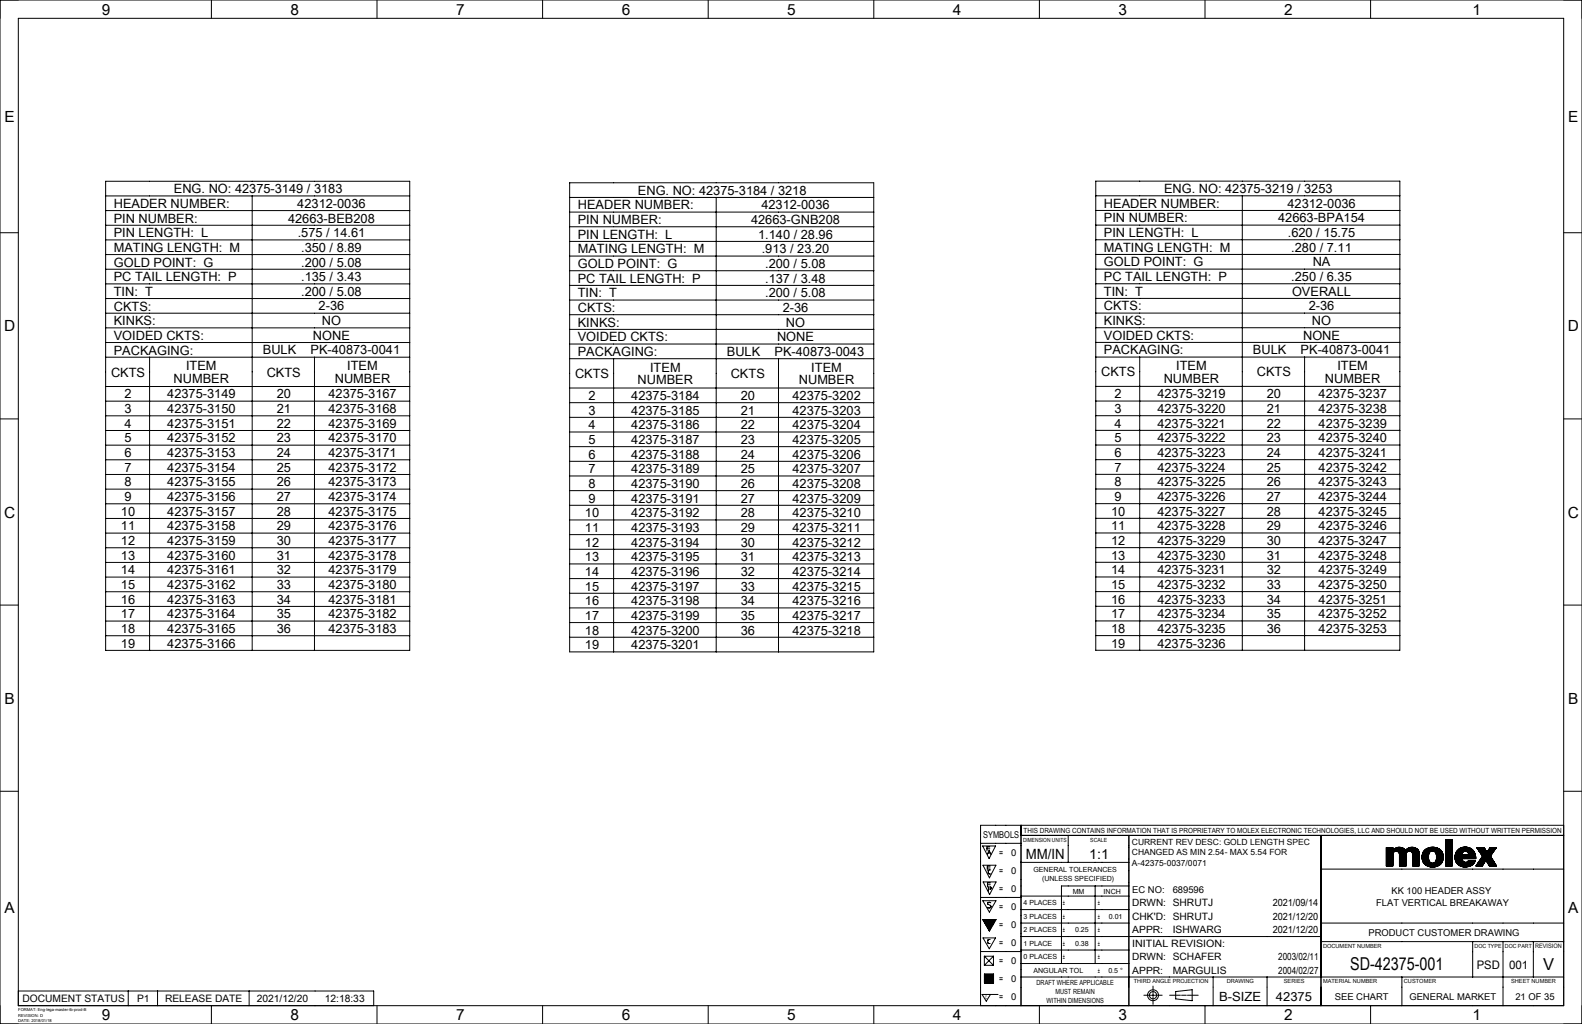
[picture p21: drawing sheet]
<svg xmlns="http://www.w3.org/2000/svg" width="432mm" height="279mm" viewBox="0 0 432 279" stroke-linecap="round" stroke-linejoin="round" font-family="sans-serif">
<defs><g id="words">
<text font-size="4.8" x="368.6" y="264.8">SD-42375-001</text>
<text font-size="4.5" x="421.2" y="264.7">V</text>
<g font-size="4.2">
<text x="27.8" y="4">9</text>
<text x="79.3" y="4">8</text>
<text x="124.5" y="4">7</text>
<text x="169.7" y="4">6</text>
<text x="214.9" y="4">5</text>
<text x="260.1" y="4">4</text>
<text x="305.3" y="4">3</text>
<text x="350.5" y="4">2</text>
<text x="401.9" y="4">1</text>
<text x="1.3" y="33.3">E</text>
<text x="428.1" y="33.3">E</text>
<text x="1.1" y="90.4">D</text>
<text x="427.9" y="90.4">D</text>
<text x="1.1" y="141.2">C</text>
<text x="427.9" y="141.2">C</text>
<text x="1.3" y="192">B</text>
<text x="428.1" y="192">B</text>
<text x="1.3" y="249.2">A</text>
<text x="428.1" y="249.2">A</text>
<text x="27.8" y="278.4">9</text>
<text x="79.3" y="278.4">8</text>
<text x="124.5" y="278.4">7</text>
<text x="169.7" y="278.4">6</text>
<text x="214.9" y="278.4">5</text>
<text x="260.1" y="278.4">4</text>
<text x="305.3" y="278.4">3</text>
<text x="350.5" y="278.4">2</text>
<text x="401.9" y="278.4">1</text>
</g>
<g font-size="3.9">
<text x="280" y="234.4">MM/IN</text>
<text x="297.3" y="234.4">1:1</text>
</g>
<g font-size="3.5">
<text x="47.5" y="52.7">ENG. NO: 42375-3149 / 3183</text>
<text x="174.1" y="53.1">ENG. NO: 42375-3184 / 3218</text>
<text x="317.7" y="52.7">ENG. NO: 42375-3219 / 3253</text>
<text x="31.1" y="56.7">HEADER NUMBER:</text>
<text x="81.2" y="56.7">42312-0036</text>
<text x="157.7" y="57.1">HEADER NUMBER:</text>
<text x="207.8" y="57.1">42312-0036</text>
<text x="301.3" y="56.7">HEADER NUMBER:</text>
<text x="351.4" y="56.7">42312-0036</text>
<text x="31.1" y="64.7">PIN LENGTH: L</text>
<text x="31.1" y="60.7">PIN NUMBER:</text>
<text x="78.6" y="60.7">42663-BEB208</text>
<text x="81.3" y="64.7">.575 / 14.61</text>
<text x="157.7" y="65.1">PIN LENGTH: L</text>
<text x="157.7" y="61.1">PIN NUMBER:</text>
<text x="205" y="61.1">42663-GNB208</text>
<text x="206.9" y="65.1">1.140 / 28.96</text>
<text x="301.3" y="64.7">PIN LENGTH: L</text>
<text x="301.3" y="60.7">PIN NUMBER:</text>
<text x="348.9" y="60.7">42663-BPA154</text>
<text x="351.5" y="64.7">.620 / 15.75</text>
<text x="31.1" y="68.7">MATING LENGTH: M</text>
<text x="82.2" y="68.7">.350 / 8.89</text>
<text x="157.7" y="69.1">MATING LENGTH: M</text>
<text x="207.9" y="69.1">.913 / 23.20</text>
<text x="301.3" y="68.7">MATING LENGTH: M</text>
<text x="352.5" y="68.7">.280 / 7.11</text>
<text x="31.1" y="72.7">GOLD POINT: G</text>
<text x="31.1" y="76.7">PC TAIL LENGTH: P</text>
<text x="82.2" y="72.7">.200 / 5.08</text>
<text x="82.2" y="76.7">.135 / 3.43</text>
<text x="157.7" y="73.1">GOLD POINT: G</text>
<text x="157.7" y="77.1">PC TAIL LENGTH: P</text>
<text x="208.9" y="73.1">.200 / 5.08</text>
<text x="208.9" y="77.1">.137 / 3.48</text>
<text x="301.3" y="72.7">GOLD POINT: G</text>
<text x="301.3" y="76.7">PC TAIL LENGTH: P</text>
<text x="352.5" y="76.7">.250 / 6.35</text>
<text x="358.3" y="72.7">NA</text>
<text x="31.1" y="80.7">TIN: T</text>
<text x="82.2" y="80.7">.200 / 5.08</text>
<text x="157.7" y="81.1">TIN: T</text>
<text x="208.9" y="81.1">.200 / 5.08</text>
<text x="301.3" y="80.7">TIN: T</text>
<text x="352.7" y="80.7">OVERALL</text>
<text x="31.1" y="84.7">CKTS:</text>
<text x="31.1" y="88.7">KINKS:</text>
<text x="87" y="84.7">2-36</text>
<text x="87.9" y="88.7">NO</text>
<text x="157.7" y="85.1">CKTS:</text>
<text x="157.7" y="89.1">KINKS:</text>
<text x="213.6" y="85.1">2-36</text>
<text x="214.5" y="89.1">NO</text>
<text x="301.3" y="84.7">CKTS:</text>
<text x="301.3" y="88.7">KINKS:</text>
<text x="357.2" y="84.7">2-36</text>
<text x="358.1" y="88.7">NO</text>
<text x="31.1" y="92.7">VOIDED CKTS:</text>
<text x="85.4" y="92.7">NONE</text>
<text x="157.7" y="93.1">VOIDED CKTS:</text>
<text x="212.1" y="93.1">NONE</text>
<text x="301.3" y="92.7">VOIDED CKTS:</text>
<text x="355.7" y="92.7">NONE</text>
<text x="31.1" y="96.7">PACKAGING:</text>
<text x="50.8" y="101">ITEM</text>
<text x="71.7" y="96.7">BULK</text>
<text x="84.7" y="96.7">PK-40873-0041</text>
<text x="94.8" y="101">ITEM</text>
<text x="157.7" y="97.1">PACKAGING:</text>
<text x="177.4" y="101.4">ITEM</text>
<text x="198.4" y="97.1">BULK</text>
<text x="211.4" y="97.1">PK-40873-0043</text>
<text x="221.4" y="101.4">ITEM</text>
<text x="301.3" y="96.7">PACKAGING:</text>
<text x="321" y="100.9">ITEM</text>
<text x="342" y="96.7">BULK</text>
<text x="355" y="96.7">PK-40873-0041</text>
<text x="365" y="100.9">ITEM</text>
<text x="30.3" y="102.7">CKTS</text>
<text x="47.4" y="104.4">NUMBER</text>
<text x="72.8" y="102.7">CKTS</text>
<text x="91.4" y="104.4">NUMBER</text>
<text x="157" y="103.1">CKTS</text>
<text x="174" y="104.9">NUMBER</text>
<text x="199.5" y="103.1">CKTS</text>
<text x="218" y="104.9">NUMBER</text>
<text x="300.6" y="102.7">CKTS</text>
<text x="317.6" y="104.4">NUMBER</text>
<text x="343.1" y="102.7">CKTS</text>
<text x="361.6" y="104.4">NUMBER</text>
<text x="34" y="108.7">2</text>
<text x="34" y="112.7">3</text>
<text x="45.7" y="108.7">42375-3149</text>
<text x="45.7" y="112.7">42375-3150</text>
<text x="75.5" y="108.7">20</text>
<text x="75.5" y="112.7">21</text>
<text x="89.7" y="108.7">42375-3167</text>
<text x="89.7" y="112.7">42375-3168</text>
<text x="160.6" y="109.1">2</text>
<text x="160.6" y="113.1">3</text>
<text x="172.3" y="109.1">42375-3184</text>
<text x="172.3" y="113.1">42375-3185</text>
<text x="202.2" y="109.1">20</text>
<text x="202.2" y="113.1">21</text>
<text x="216.3" y="109.1">42375-3202</text>
<text x="216.3" y="113.1">42375-3203</text>
<text x="304.2" y="108.7">2</text>
<text x="304.2" y="112.7">3</text>
<text x="315.9" y="108.7">42375-3219</text>
<text x="315.9" y="112.7">42375-3220</text>
<text x="345.8" y="108.7">20</text>
<text x="345.8" y="112.7">21</text>
<text x="359.9" y="108.7">42375-3237</text>
<text x="359.9" y="112.7">42375-3238</text>
<text x="34" y="116.7">4</text>
<text x="45.7" y="116.7">42375-3151</text>
<text x="75.5" y="116.7">22</text>
<text x="89.7" y="116.7">42375-3169</text>
<text x="160.6" y="117.1">4</text>
<text x="172.3" y="117.1">42375-3186</text>
<text x="202.2" y="117.1">22</text>
<text x="216.3" y="117.1">42375-3204</text>
<text x="304.2" y="116.7">4</text>
<text x="315.9" y="116.7">42375-3221</text>
<text x="345.8" y="116.7">22</text>
<text x="359.9" y="116.7">42375-3239</text>
<text x="34" y="120.7">5</text>
<text x="34" y="124.7">6</text>
<text x="45.7" y="120.7">42375-3152</text>
<text x="45.7" y="124.7">42375-3153</text>
<text x="75.5" y="120.7">23</text>
<text x="75.5" y="124.7">24</text>
<text x="89.7" y="120.7">42375-3170</text>
<text x="89.7" y="124.7">42375-3171</text>
<text x="160.6" y="121.1">5</text>
<text x="160.6" y="125.1">6</text>
<text x="172.3" y="121.1">42375-3187</text>
<text x="172.3" y="125.1">42375-3188</text>
<text x="202.2" y="121.1">23</text>
<text x="202.2" y="125.1">24</text>
<text x="216.3" y="121.1">42375-3205</text>
<text x="216.3" y="125.1">42375-3206</text>
<text x="304.2" y="120.7">5</text>
<text x="304.2" y="124.7">6</text>
<text x="315.9" y="120.7">42375-3222</text>
<text x="315.9" y="124.7">42375-3223</text>
<text x="345.8" y="120.7">23</text>
<text x="345.8" y="124.7">24</text>
<text x="359.9" y="120.7">42375-3240</text>
<text x="359.9" y="124.7">42375-3241</text>
<text x="34" y="128.7">7</text>
<text x="45.7" y="128.7">42375-3154</text>
<text x="75.5" y="128.7">25</text>
<text x="89.7" y="128.7">42375-3172</text>
<text x="160.6" y="129.1">7</text>
<text x="172.3" y="129.1">42375-3189</text>
<text x="202.2" y="129.1">25</text>
<text x="216.3" y="129.1">42375-3207</text>
<text x="304.2" y="128.7">7</text>
<text x="315.9" y="128.7">42375-3224</text>
<text x="345.8" y="128.7">25</text>
<text x="359.9" y="128.7">42375-3242</text>
<text x="34" y="132.7">8</text>
<text x="34" y="136.7">9</text>
<text x="45.7" y="132.7">42375-3155</text>
<text x="45.7" y="136.7">42375-3156</text>
<text x="75.5" y="132.7">26</text>
<text x="75.5" y="136.7">27</text>
<text x="89.7" y="132.7">42375-3173</text>
<text x="89.7" y="136.7">42375-3174</text>
<text x="160.6" y="133.1">8</text>
<text x="160.6" y="137.1">9</text>
<text x="172.3" y="133.1">42375-3190</text>
<text x="172.3" y="137.1">42375-3191</text>
<text x="202.2" y="133.1">26</text>
<text x="202.2" y="137.1">27</text>
<text x="216.3" y="133.1">42375-3208</text>
<text x="216.3" y="137.1">42375-3209</text>
<text x="304.2" y="132.7">8</text>
<text x="304.2" y="136.7">9</text>
<text x="315.9" y="132.7">42375-3225</text>
<text x="315.9" y="136.7">42375-3226</text>
<text x="345.8" y="132.7">26</text>
<text x="345.8" y="136.7">27</text>
<text x="359.9" y="132.7">42375-3243</text>
<text x="359.9" y="136.7">42375-3244</text>
<text x="33" y="140.7">10</text>
<text x="45.7" y="140.7">42375-3157</text>
<text x="75.5" y="140.7">28</text>
<text x="89.7" y="140.7">42375-3175</text>
<text x="159.7" y="141.1">10</text>
<text x="172.3" y="141.1">42375-3192</text>
<text x="202.2" y="141.1">28</text>
<text x="216.3" y="141.1">42375-3210</text>
<text x="303.3" y="140.7">10</text>
<text x="315.9" y="140.7">42375-3227</text>
<text x="345.8" y="140.7">28</text>
<text x="359.9" y="140.7">42375-3245</text>
<text x="33" y="144.7">11</text>
<text x="33" y="148.7">12</text>
<text x="45.7" y="144.7">42375-3158</text>
<text x="45.7" y="148.7">42375-3159</text>
<text x="75.5" y="144.7">29</text>
<text x="75.5" y="148.7">30</text>
<text x="89.7" y="144.7">42375-3176</text>
<text x="89.7" y="148.7">42375-3177</text>
<text x="159.7" y="145.1">11</text>
<text x="159.7" y="149.1">12</text>
<text x="172.3" y="145.1">42375-3193</text>
<text x="172.3" y="149.1">42375-3194</text>
<text x="202.2" y="145.1">29</text>
<text x="202.2" y="149.1">30</text>
<text x="216.3" y="145.1">42375-3211</text>
<text x="216.3" y="149.1">42375-3212</text>
<text x="303.3" y="144.7">11</text>
<text x="303.3" y="148.7">12</text>
<text x="315.9" y="144.7">42375-3228</text>
<text x="315.9" y="148.7">42375-3229</text>
<text x="345.8" y="144.7">29</text>
<text x="345.8" y="148.7">30</text>
<text x="359.9" y="144.7">42375-3246</text>
<text x="359.9" y="148.7">42375-3247</text>
<text x="33" y="152.7">13</text>
<text x="45.7" y="152.7">42375-3160</text>
<text x="75.5" y="152.7">31</text>
<text x="89.7" y="152.7">42375-3178</text>
<text x="159.7" y="153.1">13</text>
<text x="172.3" y="153.1">42375-3195</text>
<text x="202.2" y="153.1">31</text>
<text x="216.3" y="153.1">42375-3213</text>
<text x="303.3" y="152.7">13</text>
<text x="315.9" y="152.7">42375-3230</text>
<text x="345.8" y="152.7">31</text>
<text x="359.9" y="152.7">42375-3248</text>
<text x="33" y="156.7">14</text>
<text x="33" y="160.7">15</text>
<text x="45.7" y="156.7">42375-3161</text>
<text x="45.7" y="160.7">42375-3162</text>
<text x="75.5" y="156.7">32</text>
<text x="75.5" y="160.7">33</text>
<text x="89.7" y="156.7">42375-3179</text>
<text x="89.7" y="160.7">42375-3180</text>
<text x="159.7" y="157.1">14</text>
<text x="159.7" y="161.1">15</text>
<text x="172.3" y="157.1">42375-3196</text>
<text x="172.3" y="161.1">42375-3197</text>
<text x="202.2" y="157.1">32</text>
<text x="202.2" y="161.1">33</text>
<text x="216.3" y="157.1">42375-3214</text>
<text x="216.3" y="161.1">42375-3215</text>
<text x="303.3" y="156.7">14</text>
<text x="303.3" y="160.7">15</text>
<text x="315.9" y="156.7">42375-3231</text>
<text x="315.9" y="160.7">42375-3232</text>
<text x="345.8" y="156.7">32</text>
<text x="345.8" y="160.7">33</text>
<text x="359.9" y="156.7">42375-3249</text>
<text x="359.9" y="160.7">42375-3250</text>
<text x="33" y="164.7">16</text>
<text x="45.7" y="164.7">42375-3163</text>
<text x="75.5" y="164.7">34</text>
<text x="89.7" y="164.7">42375-3181</text>
<text x="159.7" y="165.1">16</text>
<text x="172.3" y="165.1">42375-3198</text>
<text x="202.2" y="165.1">34</text>
<text x="216.3" y="165.1">42375-3216</text>
<text x="303.3" y="164.7">16</text>
<text x="315.9" y="164.7">42375-3233</text>
<text x="345.8" y="164.7">34</text>
<text x="359.9" y="164.7">42375-3251</text>
<text x="33" y="168.7">17</text>
<text x="33" y="172.7">18</text>
<text x="45.7" y="168.7">42375-3164</text>
<text x="45.7" y="172.7">42375-3165</text>
<text x="75.5" y="168.7">35</text>
<text x="75.5" y="172.7">36</text>
<text x="89.7" y="168.7">42375-3182</text>
<text x="89.7" y="172.7">42375-3183</text>
<text x="159.7" y="169.1">17</text>
<text x="159.7" y="173.1">18</text>
<text x="172.3" y="169.1">42375-3199</text>
<text x="172.3" y="173.1">42375-3200</text>
<text x="202.2" y="169.1">35</text>
<text x="202.2" y="173.1">36</text>
<text x="216.3" y="169.1">42375-3217</text>
<text x="216.3" y="173.1">42375-3218</text>
<text x="303.3" y="168.7">17</text>
<text x="303.3" y="172.7">18</text>
<text x="315.9" y="168.7">42375-3234</text>
<text x="315.9" y="172.7">42375-3235</text>
<text x="345.8" y="168.7">35</text>
<text x="345.8" y="172.7">36</text>
<text x="359.9" y="168.7">42375-3252</text>
<text x="359.9" y="172.7">42375-3253</text>
<text x="33" y="176.7">19</text>
<text x="45.7" y="176.7">42375-3166</text>
<text x="159.7" y="177.1">19</text>
<text x="172.3" y="177.1">42375-3201</text>
<text x="303.3" y="176.7">19</text>
<text x="315.9" y="176.7">42375-3236</text>
<text x="332.7" y="273">B-SIZE</text>
</g>
<text font-size="3.4" x="348.3" y="273">42375</text>
<g font-size="3.2">
<text x="403.1" y="264.3">PSD</text>
<text x="411.9" y="264.3">001</text>
</g>
<g font-size="2.8">
<text x="309" y="251">CHK'D: SHRUTJ</text>
<text x="320.1" y="254.6">ISHWARG</text>
<text x="309" y="258.3">INITIAL REVISION:</text>
<text x="320.1" y="265.7">MARGULIS</text>
<text x="6.1" y="273.4">DOCUMENT STATUS</text>
<text x="37.4" y="273.4">P1</text>
<text x="45" y="273.4">RELEASE DATE</text>
<text x="70.1" y="273.4">2021/12/20</text>
<text x="88.7" y="273.4">12:18:33</text>
</g>
<g font-size="2.7">
<text x="309" y="247.3">DRWN: SHRUTJ</text>
<text x="347.4" y="247.3">2021/09/14</text>
<text x="347.4" y="250.9">2021/12/20</text>
<text x="309" y="254.6">APPR:</text>
<text x="347.4" y="254.6">2021/12/20</text>
<text x="309" y="262">DRWN: SCHAFER</text>
<text x="348.9" y="262">2003/02/11</text>
<text x="309" y="265.7">APPR:</text>
<text x="348.9" y="265.7">2004/02/27</text>
</g>
<g font-size="2.6">
<text x="268.4" y="228.6">SYMBOLS</text>
<text x="272.7" y="233.5">=</text>
<text x="276" y="233.5">0</text>
<text x="272.7" y="238.4">=</text>
<text x="276" y="238.4">0</text>
<text x="272.7" y="243.3">=</text>
<text x="276" y="243.3">0</text>
<text x="309" y="243.6">EC NO:</text>
<text x="320.1" y="243.6">689596</text>
<text x="379.8" y="243.8">KK 100 HEADER ASSY</text>
<text x="272.7" y="248.2">=</text>
<text x="276" y="248.3">0</text>
<text x="375.6" y="247.1">FLAT VERTICAL BREAKAWAY</text>
<text x="272.7" y="253.2">=</text>
<text x="276" y="253.2">0</text>
<text x="373.5" y="255.3">PRODUCT CUSTOMER DRAWING</text>
<text x="272.7" y="258.1">=</text>
<text x="272.7" y="263">=</text>
<text x="276" y="258.1">0</text>
<text x="276" y="263">0</text>
<text x="272.7" y="267.9">=</text>
<text x="276" y="267.9">0</text>
<text x="272.7" y="272.9">=</text>
<text x="276" y="272.9">0</text>
<text x="364.3" y="272.8">SEE CHART</text>
<text x="384.7" y="272.8">GENERAL MARKET</text>
<text x="413.6" y="272.8">21 OF 35</text>
</g>
<g font-size="2.3">
<text x="308.9" y="230.5">CURRENT REV DESC: GOLD LENGTH SPEC</text>
<text x="308.9" y="233.4">CHANGED AS MIN 2.54- MAX 5.54 FOR</text>
<text x="308.9" y="236.3">A-42375-0037/0071</text>
</g>
<g font-size="1.9">
<text x="279.4" y="227.3">THIS DRAWING CONTAINS INFORMATION THAT IS PROPRIETARY TO MOLEX ELECTRONIC TECHNOLOGIES, LLC AND SHOULD NOT BE USED WITHOUT WRITTEN PERMISSION</text>
<text x="282.1" y="238">GENERAL TOLERANCES</text>
<text x="284.4" y="240.4">(UNLESS SPECIFIED)</text>
<text x="292.8" y="243.8">MM</text>
<text x="301.2" y="243.8">INCH</text>
<text x="279.4" y="247">4 PLACES</text>
<text x="279.4" y="250.7">3 PLACES</text>
<text x="290.1" y="247">±</text>
<text x="290.1" y="250.7">±</text>
<text x="299.6" y="247">±</text>
<text x="299.6" y="250.7">±</text>
<text x="302.6" y="250.7">0.01</text>
<text x="279.4" y="254.4">2 PLACES</text>
<text x="290.1" y="254.4">±</text>
<text x="293.4" y="254.4">0.25</text>
<text x="299.6" y="254.4">±</text>
<text x="279.4" y="258.1">1 PLACE</text>
<text x="279.4" y="261.8">0 PLACES</text>
<text x="290.1" y="258.1">±</text>
<text x="290.1" y="261.7">±</text>
<text x="293.4" y="258.1">0.38</text>
<text x="299.6" y="258.1">±</text>
<text x="299.6" y="261.7">±</text>
<text x="282.1" y="265.4">ANGULAR TOL</text>
<text x="282.9" y="268.7">DRAFT WHERE APPLICABLE</text>
<text x="299.6" y="265.4">±</text>
<text x="302.5" y="265.4">0.5 °</text>
<text x="285.7" y="273.6">WITHIN DIMENSIONS</text>
<text x="288.1" y="271.2">MUST REMAIN</text>
</g>
<text font-size="1.7" x="419" y="258.6">REVISION</text>
<g font-size="1.5">
<text x="279.2" y="229.6">DIMENSION UNITS</text>
<text x="297.6" y="229.6">SCALE</text>
<text x="361.1" y="258.6">DOCUMENT NUMBER</text>
<text x="402.5" y="258.6">DOC TYPE</text>
<text x="410.8" y="258.6">DOC PART</text>
<text x="309.5" y="268.3">THIRD ANGLE PROJECTION</text>
<text x="334.8" y="268.3">DRAWING</text>
<text x="350.4" y="268.3">SERIES</text>
<text x="361.1" y="268.2">MATERIAL NUMBER</text>
<text x="383.2" y="268.3">CUSTOMER</text>
<text x="412.5" y="268.3">SHEET NUMBER</text>
</g>
<text font-size="1.3" x="268.9" y="272.5">C</text>
<g font-size="1.1">
<text x="5" y="276">FORMAT: Eng-lega-master-tb-prod-B</text>
<text x="5" y="277.4">REVISION: D</text>
<text x="5" y="278.8">DATE: 2018/01/18</text>
</g>
</g></defs>
<g fill="none" stroke="#000" stroke-width=".27">
<path d="M0 0h431.8v279.4h-431.8zM5 5h421.8v269.4h-421.8zM57.7 0v5M102.9 0v5M148.1 0v5M193.3 0v5M238.5 0v5M283.7 0v5M328.9 0v5M374.1 0v5M28.8 53.5h83M28.8 57.5h83"/>
<path d="M28.8 49.5h83v128h-83zM68.8 53.5v124M155.5 49.9h83v128h-83zM155.5 57.9h83M155.5 53.9h83M195.5 53.9v124M299.1 49.4h83v128h-83zM299.1 53.4h83M299.1 57.4h83M339.1 53.4v124M0 63.5h5M28.8 65.5h83"/>
<path d="M28.8 77.5h83M28.8 61.5h83M28.8 69.5h83M28.8 73.5h83M155.5 61.9h83M155.5 65.9h83M155.5 69.9h83M155.5 73.9h83M155.5 77.9h83M299.1 61.4h83M299.1 65.4h83M299.1 69.4h83"/>
<path d="M299.1 73.4h83M299.1 77.4h83M426.8 63.5h5M28.8 85.5h83M28.8 89.5h83M28.8 97.5h83M28.8 81.5h83M28.8 93.5h83M40.8 97.5v80M85.8 97.5v80M155.5 81.9h83M155.5 85.9h83"/>
<path d="M155.5 89.9h83M155.5 93.9h83M155.5 97.9h83M167.5 97.9v80M212.5 97.9v80M299.1 81.4h83M299.1 85.4h83M299.1 89.4h83M299.1 93.4h83M299.1 97.4h83M311.1 97.4v80M356.1 97.4v80"/>
<path d="M0 114.3h5M28.8 109.5h83M28.8 117.5h83M28.8 105.5h83M28.8 113.5h83M155.5 105.9h83M155.5 109.9h83M155.5 113.9h83M155.5 117.9h83M299.1 105.4h83M299.1 109.4h83M299.1 113.4h83"/>
<path d="M299.1 117.4h83M426.8 114.3h5M28.8 129.5h83M28.8 137.5h83M28.8 121.5h83M28.8 125.5h83M28.8 133.5h83M155.5 121.9h83M155.5 125.9h83M155.5 129.9h83M155.5 133.9h83M155.5 137.9h83"/>
<path d="M299.1 121.4h83M299.1 125.4h83M299.1 129.4h83M299.1 133.4h83M299.1 137.4h83M28.8 141.5h83M28.8 149.5h83M28.8 145.5h83M28.8 153.5h83M28.8 157.5h83M155.5 141.9h83M155.5 145.9h83"/>
<path d="M155.5 149.9h83M155.5 153.9h83M155.5 157.9h83M299.1 141.4h83M299.1 145.4h83M299.1 149.4h83M299.1 153.4h83M299.1 157.4h83M0 165.1h5M28.8 161.5h83M28.8 169.5h83M28.8 173.5h83"/>
<path d="M28.8 165.5h83M155.5 161.9h83M155.5 165.9h83M155.5 169.9h83M155.5 173.9h83M299.1 161.4h83M299.1 165.4h83M299.1 169.4h83M299.1 173.4h83M426.8 165.1h5M0 215.9h5M426.8 215.9h5"/>
<path d="M267.6 230.1h11.1M268.2 230.8h3.5l-1.7 3.5zM268.3 236.1h3.5l-1.7 3.4zM269.4 231.6h.8M269.5 236.8h.7M269.5 233.1l.5-1.1 .4 1.1M269.7 232.8h.6M270.2 231.1h-.8v1.1M270.2 236.3h-.7v1.1M270.4 237.4h-.5l-.2 .3 .1 .6 .6 .2M278.7 225.2v49.2M278.7 227.9h148.1"/>
<path d="M278.7 235.3h29.4M291.6 227.9v7.4M308.1 227.9v46.5M360.6 227.9v46.5M360.6 237.1h66.2M378.4 236.1l1.8-1.7-1.8 1.8M378.4 235.6l1.8-1.7-1.8 1.8M378.4 235.1l1.8-1.7-1.8 1.9M378.4 231.3v.1M378.6 231.3l-.2 .2M378.7 231.3l-.3 .3M378.8 231.3l-.4 .4"/>
<path d="M378.9 231.3l-.5 .5M379 231.3l-.6 .7 .7-.7M379.2 231.3l-.8 .8M379.4 231.3l-1 1M379.5 231.3l-1.1 1.1 1.1-1.1M379.6 236.3l.6-.5-.5 .5M379.7 231.3l-1.3 1.3M379.8 231.3l-1.4 1.4M380 231.3l-1.6 1.6 1.6-1.6M380.1 231.3l-1.7 1.7M380.2 233.1a.89 .89 0 0 1 .9-.9 .89 .89 0 0 1 .9 .9v3.2M380.2 236.1v.1"/>
<path d="M380.2 236l-.3 .3M380.2 235.9l-.4 .4M380.2 235.8l-.5 .5M380.2 235.6l-.7 .7M380.2 235.6l-.8 .7M380.2 235.4l-.9 .9M380.2 235.3l-1.1 1M380.2 235.1l-1.2 1.2M380.2 235l-1.3 1.3M380.2 234.9l-1.4 1.4M380.2 234.8l-1.5 1.5M380.2 234.7l-1.6 1.6"/>
<path d="M380.2 234.6l-1.7 1.7M380.2 234.5l-1.8 1.8M380.2 234.2l-1.8 1.8M380.2 234.1l-1.8 1.8M380.2 234l-1.8 1.9M380.2 233.7l-1.8 1.9M380.2 233.6l-1.8 1.8M380.2 233.5l-1.8 1.9M380.2 233.2l-1.8 1.9M380.2 233.2l-1.8 1.8M380.2 233.1v3.2h-1.8M380.2 233l-1.8 1.9"/>
<path d="M380.2 231.9l-1.8 1.8M380.2 231.8l-1.8 1.8M380.2 231.7l-1.8 1.8M380.2 231.5l-1.8 1.9 1.8-1.8M380.2 231.4l-1.8 1.8M380.2 231.3l-1.8 1.9M380.2 232.9l-1.8 1.9M380.3 232.8l-1.9 1.9M380.8 231.5l-2.4 2.4 2.2-2.3M381 231.4l-2.6 2.6M381.1 232.2l1.1-1-1.2 1M381.2 231.3l-2.8 2.8"/>
<path d="M381.3 231.3l-2.9 2.9M381.4 232.3l1.3-1-1.1 1.1M381.5 231.2l-3.1 3.2 3.1-3.2M381.7 231.2l-3.3 3.3M381.7 232.5l1.2-1.1-1.1 1.1M381.8 231.2l-3.4 3.4M381.8 232.6l1.2-1.1-1.2 1.1M381.9 231.2l-1.2 1.1M382 233l1.4-1.3-1.4 1.4M382 235.5l1.8-1.8-1.8 1.9M382 233.3l1.5-1.5-1.5 1.6M382 236.3h1.8"/>
<path d="M382 231.2l-1.2 1.1M382.3 231.2l-1.1 1M382.3 231.2l-1 1.1M382.4 231.2l-1.1 1.1M382.8 231.3l-1.2 1.1M383.1 231.5l-1.2 1.2M383.2 231.5l-1.3 1.4 1.3-1.3M383.3 231.6l-1.3 1.3M383.4 231.8l-1.4 1.4M383.6 231.9l-1.6 1.6M383.6 231.9l-1.6 1.7M383.8 233.1a.89 .89 0 0 1 .9-.9 .89 .89 0 0 1 .9 .9"/>
<path d="M383.8 236.3h.1M383.8 236.2l-.1 .1M383.8 236.1l-.2 .2M383.8 236l-.3 .3M383.8 235.9l-.4 .4M383.8 235.8l-.5 .5M383.8 235.7l-.6 .6M383.8 235.6l-.7 .7M383.8 235.5l-.8 .8M383.8 235.4l-.9 .9M383.8 235.3l-1 1M383.8 235.2l-1.1 1.1"/>
<path d="M383.8 235.1l-1.2 1.2M383.8 235l-1.3 1.3M383.8 234.9l-1.4 1.4M383.8 234.8l-1.5 1.5M383.8 234.6l-1.7 1.7M383.8 234.5l-1.8 1.8M383.8 234.3l-1.8 1.9M383.8 234.3l-1.8 1.8M383.8 234.2l-1.8 1.8M383.8 234l-1.8 1.9M383.8 234l-1.8 1.8M383.8 233.9l-1.8 1.8"/>
<path d="M383.8 233.6l-1.8 1.8M383.8 233.5l-1.8 1.8M383.8 233.4l-1.8 1.9M383.8 233.3l-1.8 1.8M383.8 233.2l-1.8 1.8M383.8 233.1l-1.8 1.9M383.8 233.1v3.2M383.8 233l-1.8 1.8M383.8 232.9l-1.8 1.9M384 232.6l-2 2.1M384.1 231.6l-2.1 2.1M384.2 231.5l-2.2 2.3"/>
<path d="M384.5 231.4l-2.5 2.5M384.7 231.3l-2.7 2.7M384.8 231.3l-2.8 2.8M384.9 231.2l-2.9 3M385.1 231.2l-3.1 3.1M385.1 231.2l-3.1 3.2M385.2 232.4l1.2-1-1.1 1.1M385.3 231.2l-3.3 3.3M385.5 231.2l-1.3 1.2M385.6 231.2l-1.2 1.1M385.6 233.9l1.7-1.6-1.7 1.7M385.6 233.6l1.6-1.5-1.6 1.6"/>
<path d="M385.6 233.3l1.4-1.4-1.4 1.5M385.6 233.1v3.2M385.6 236.3h1.7M385.6 231.2l-1 1M385.7 231.2l-1.1 1M385.7 236.3l1.6-1.5-1.5 1.5M385.8 231.2l-1 1M385.9 231.2l-1.1 1M386 231.3l-1.1 1M386 231.3l-1 1M386.1 231.3l-1.1 1M386.2 231.3l-1 1.1 1-1.1"/>
<path d="M386.2 236.3l1.1-1.1-1 1.1M386.5 231.4l-1.1 1.1M386.5 231.5l-1.1 1.1 1.2-1.1M386.6 231.5l-1.1 1.2M386.7 231.6l-1.2 1.2M386.7 236.3l.6-.6-.5 .6M386.8 231.7l-1.2 1.3 1.2-1.3M386.9 231.8l-1.3 1.3M387 231.8a2.3 2.3 0 0 0-3.3 .2 2.29 2.29 0 0 0-3.5 0v-.7h-1.8v5M387 231.8l.3 .8v3.7M387.1 231.9l-1.5 1.5M387.1 232l-1.5 1.6"/>
<path d="M387.2 236.3h.1M387.2 232.2l-1.6 1.7M387.3 232.4l-1.7 1.8M387.3 232.5l-1.7 1.7M387.3 234.9l-1.3 1.4 1.3-1.4M387.3 234.6l-1.7 1.7M387.3 234.5l-1.7 1.8M387.3 234.4l-1.7 1.7M387.3 234.3l-1.7 1.8M387.3 234.2l-1.7 1.8M387.3 234.1l-1.7 1.8M387.3 234l-1.7 1.8"/>
<path d="M387.3 233.9l-1.7 1.8M387.3 233.8l-1.7 1.8M387.3 233.7l-1.7 1.8M387.3 233.6l-1.7 1.8M387.3 233.5l-1.7 1.8M387.3 233.4l-1.7 1.8M387.3 233.3l-1.7 1.8M387.3 233.2l-1.7 1.8M387.3 233.1l-1.7 1.8M387.3 233l-1.7 1.8M387.3 233l-1.7 1.7M387.3 232.8l-1.7 1.8"/>
<path d="M387.3 232.7l-1.7 1.8M387.3 232.7l-1.7 1.7M387.3 232.5l-1.7 1.8M387.3 236.3h.1M387.3 236l-.2 .3M387.3 236l-.3 .3M387.3 235.8l-.4 .5 .4-.4M387.3 235.5l-.7 .8M387.3 235.5l-.8 .8M387.3 235.4l-.9 .9M387.3 235.1l-1.2 1.2M389 231.8l-.3 .4"/>
<path d="M389.2 236l1-.9-1 1M389.2 231.7l-.7 .7M389.3 231.6l-.8 .9M389.6 231.5l-1.2 1.2M389.8 231.4l-1.5 1.5M389.9 231.4l-1.6 1.6M389.9 233.9l-1.4 1.5M389.9 233.7l-1.4 1.6 1.4-1.4M389.9 234l-1.4 1.4M389.9 234.1l-1.3 1.4M389.9 233.6l-1.5 1.6M389.9 233.6l-1.5 1.5"/>
<path d="M389.9 234.2l-1.3 1.3M389.9 233.4l-1.5 1.6M389.9 234.3l-1.2 1.3M389.9 234.4l-1.2 1.2M389.9 234.5l-1.1 1.2M390 233.2l-1.7 1.8 1.6-1.6M390 234.6l-1.2 1.1M390 234.6l-1.1 1.3M390 233l-1.7 1.8M390 233l-1.8 1.7M390.1 234.8l-1.1 1.1M390.1 231.3l-1.9 1.9"/>
<path d="M390.1 232.8l-1.9 1.9M390.1 235l-1 1M390.2 235.2l-.9 .9M390.2 231.3l-2 2M390.3 235.2l-.9 1 .9-1M390.3 231.2l-2.1 2.2M390.4 235.3l-.9 .9 .9-.8M390.4 232.4a1.13 1.13 0 0 1 1.3 0 1.13 1.13 0 0 1 .4 1.2 1.32 1.32 0 0 1-.2 1.4 1.32 1.32 0 0 1-1.3 .4 2.25 2.25 0 0 1-.2-3zM390.4 231.2l-2.3 2.3M390.5 231.2l-2.4 2.4M390.6 235.5l-1 .8M390.7 231.2l-2.6 2.5"/>
<path d="M390.7 235.5l-.9 .9M390.8 235.5l-.9 .9 1-.9M390.8 231.2l-2.7 2.6M390.9 231.2l-2.8 2.7M390.9 235.5l-.8 .9 .9-.9M391 231.2l-2.9 2.8M391 231.2l-2.9 2.9M391.2 231.2l-3.1 3M391.2 235.5l-1 1M391.2 235.5l-.9 1M391.3 231.2l-3.1 3.1M391.4 231.2l-3.2 3.3 3.3-3.3"/>
<path d="M391.4 235.4l-1.1 1.1M391.6 231.2l-3.4 3.4M391.6 235.3l-1.2 1.2M391.7 231.2l-1.1 1M391.7 231.2l-.9 1M391.8 235.2l2.1-2.1-3.4 3.4M391.8 232.6l1-1-1 1M391.8 231.3l-.9 .9M391.9 231.3l-.9 .9M392 234.8l1.8-1.8-1.9 2M392 233l1.1-1.1-1.1 1.1M392 231.3l-.8 .9 .9-.9"/>
<path d="M392.1 234.4l1.6-1.6-1.7 1.7M392.1 233.4l1.3-1.3-1.3 1.4M392.1 231.3l-.8 .9M392.2 231.4l-.9 .8M392.3 231.4l-.9 .8M392.3 231.4l-.8 .9M392.4 231.4l-.9 .9M392.5 231.5l-.9 .9M392.6 231.5l-.9 .9M392.7 231.6l-1 .9M392.9 231.7l-1 1M392.9 231.7l-1 1.1"/>
<path d="M392.9 231.7a2.97 2.97 0 0 0-4.8 2.2l.4 1.4 .6 .7M392.9 231.7l.7 .7M393 231.7l-1.1 1.1M393 231.8l-1.1 1.1M393.2 231.9l-1.2 1.2M393.2 232l-1.2 1.2M393.3 232l-1.3 1.3M393.3 235.7l-.1 .1M393.3 232l-1.2 1.4M393.5 232.2l-1.4 1.4M393.5 232.2l-1.4 1.5M393.5 235.4l-.6 .6"/>
<path d="M393.5 232.3l-1.4 1.5M393.6 232.4l-1.5 1.5M393.6 232.4a2.79 2.79 0 0 1-.3 3.3 2.79 2.79 0 0 1-3.1 .8l-1.1-.5M393.6 232.4l-1.5 1.6M393.6 232.5l-1.5 1.6M393.7 235.2l-1 1M393.7 232.6l-1.6 1.6M393.7 232.6l-1.6 1.7M393.7 235l-1.3 1.3M393.8 232.9l-1.8 1.8M393.8 234.9l-1.5 1.4M393.8 234.7l-1.7 1.7"/>
<path d="M393.9 234.6l-1.9 1.8M393.9 233.2l-3.3 3.4M393.9 234.5l-2 2M393.9 233.3l-3.2 3.3M393.9 233.4l-3.2 3.2M393.9 234.3l-2.2 2.2M393.9 233.5l-3 3.1M393.9 234.1l-2.4 2.5M393.9 233.6l-2.9 3M394 234.1l-2.6 2.5M394 233.8l-2.9 2.8M394 233.9l-2.7 2.7"/>
<path d="M394 233.8l-2.8 2.8M394.6 232.8l1.8-1.7-1.8 1.9M394.6 232.4l1.8-1.8-1.8 1.9M394.6 231.9l1.8-1.8-1.8 1.9M394.6 231.4l1.8-1.8-1.8 1.9M394.6 230.9l1.8-1.7-1.8 1.8M394.6 229.3l.2-.2-.2 .2M394.6 229.1h1.8v7.2h-1.8zM394.6 229.1h.1M394.7 229.1l-.1 .1M394.9 229.1l-.3 .3M395 229.1l-.4 .4"/>
<path d="M395.1 229.1l-.5 .5M395.1 229.1l-.5 .6M395.3 229.1l-.7 .8 .7-.8M395.4 229.1l-.8 .9M395.6 229.1l-1 1M395.6 229.1l-1 1.1M395.7 229.1l-1.1 1.2M395.9 229.1l-1.3 1.3M396 229.1l-1.4 1.5M396.1 229.1l-1.5 1.5M396.2 229.1l-1.6 1.6M396.3 229.1l-1.7 1.8"/>
<path d="M396.4 236.2l-.1 .1M396.4 236l-.2 .3 .2-.2M396.4 235.9l-.4 .4M396.4 235.8l-.5 .5M396.4 235.7l-.5 .6M396.4 235.6l-.7 .7 .7-.7M396.4 235.4l-.8 .9M396.4 235.3l-1 1M396.4 235.1l-1.1 1.2 1.1-1.1M396.4 235l-1.3 1.3M396.4 234.9l-1.4 1.4M396.4 234.8l-1.5 1.5"/>
<path d="M396.4 234.7l-1.6 1.6M396.4 234.6l-1.7 1.7M396.4 234.5l-1.8 1.8M396.4 234.4l-1.8 1.9M396.4 234.3l-1.8 1.8M396.4 234.2l-1.8 1.9M396.4 234.1l-1.8 1.9M396.4 234l-1.8 1.8M396.4 233.9l-1.8 1.9M396.4 233.8l-1.8 1.9M396.4 233.7l-1.8 1.9M396.4 233.6l-1.8 1.9"/>
<path d="M396.4 233.5l-1.8 1.9M396.4 233.4l-1.8 1.9M396.4 233.4l-1.8 1.8M396.4 233.2l-1.8 1.9M396.4 233.1l-1.8 1.9M396.4 233.1l-1.8 1.8M396.4 232.9l-1.8 1.9M396.4 232.8l-1.8 1.9M396.4 232.8l-1.8 1.8M396.4 232.6l-1.8 1.9M396.4 232.6l-1.8 1.8M396.4 232.5l-1.8 1.8"/>
<path d="M396.4 232.3l-1.8 1.9M396.4 232.3l-1.8 1.8M396.4 232.2l-1.8 1.8M396.4 232.1l-1.8 1.8M396.4 232l-1.8 1.9M396.4 231.9l-1.8 1.8M396.4 231.8l-1.8 1.8M396.4 231.7l-1.8 1.9M396.4 231.6l-1.8 1.8M396.4 231.5l-1.8 1.9M396.4 231.4l-1.8 1.9M396.4 231.3l-1.8 1.8"/>
<path d="M396.4 231.2l-1.8 1.9M396.4 230.9l-1.8 1.9M396.4 230.8l-1.8 1.9M396.4 230.7l-1.8 1.9M396.4 230.4l-1.8 1.9M396.4 230.4l-1.8 1.8M396.4 230.2l-1.8 1.9M396.4 229.9l-1.8 1.9M396.4 229.8l-1.8 1.9M396.4 229.8l-1.8 1.8M396.4 229.5l-1.8 1.8M396.4 229.3l-1.8 1.9"/>
<path d="M396.4 229.3l-1.8 1.8M397.1 234.2l.4 1.1M397.1 233.6v.6M397.9 235.8l1.2-1.2-1.1 1.3M398.2 231.6l-.6 .6M398.4 231.5l-.9 .9M398.7 231.4l-1.3 1.3M398.9 231.3l-1.6 1.6M399.1 233.1l-1.8 1.8M399.1 234.4l-1.3 1.3M399.1 234.5l-1.2 1.3M399.1 232.9l-1.8 1.9"/>
<path d="M399.1 231.2l-1.9 1.9M399.1 233.3l-1.8 1.7M399.1 232.8l-1.9 1.9M399.2 233.3l-1.8 1.8M399.2 231.2l-2 2M399.2 234.8l-1.1 1.2M399.3 234.9l-1.1 1.1 1.1-1.1M399.3 234.3l1.1-1-1 1M399.3 233.3l-1.9 1.9M399.3 231.2l-2.1 2.2M399.4 235l-1.1 1.1M399.4 232.5a.9 .9 0 0 1 1-.1 .9 .9 0 0 1 .5 .9h-1.8z"/>
<path d="M399.4 235.1l-1.1 1M399.4 233.3l-2 1.9M399.5 233.3l-2 2M399.5 235.1l-1.1 1.1M399.5 231.2l-2.4 2.3M399.6 231.1l-2.5 2.5M399.6 235.2l-1.1 1M399.6 233.3l-2.1 2.1M399.7 233.3l-2.2 2.1M399.7 235.2l-1.1 1.1M399.7 231.1l-2.6 2.6M399.7 231.1l-2.6 2.7"/>
<path d="M399.8 233.3l-2.2 2.2M399.8 235.3l-1.1 1M399.9 235.3l-1.1 1.1M399.9 231.1l-2.8 2.8M399.9 234.3l2.2-2.2-2.2 2.2M399.9 233.3l-2.3 2.2M400 233.3l-2.3 2.3M400 235.3l-1.2 1.1M400 231.1l-2.9 2.9M400 231.1l-2.9 3M400.1 235.3l-1.2 1.1M400.1 233.3l-2.4 2.3"/>
<path d="M400.1 233.3l-2.4 2.4M400.1 235.3l-1.1 1.1M400.2 231.1l-3.1 3.1M400.3 233.3l-1.1 1M400.3 231.1l-3.2 3.2M400.3 235.3l-1.3 1.2M400.3 231.2l-3.1 3.1M400.4 235.2l-1.3 1.3M400.4 231.2l-3.2 3.2M400.5 231.2l-3.3 3.3M400.6 233.3l-1.1 1M400.6 231.2l-3.4 3.4"/>
<path d="M400.6 232.5l1-.9-1 1M400.6 233.3l-1 1M400.7 231.2l-3.5 3.5M400.7 231.2l-1.1 1.1M400.7 233.3l-1.1 1M400.8 232.8l1.1-1-1.1 1.1M400.8 231.3l-1.1 1M400.8 234.3l1.7-1.6-1.6 1.6M400.8 233l1.2-1.1-1.1 1.2M400.9 231.3a2.76 2.76 0 0 0-3.8 2.3M400.9 231.3l.7 .3 .8 .9M400.9 231.3l-1 1"/>
<path d="M400.9 234.8l-1.7 1.7M401 231.3l-1.1 1M401 234.8l-1.7 1.7M401 231.3l-.9 1M401.1 234.8l-1.7 1.7M401.1 231.3l-.9 1M401.1 236.4l1.5-1.6-1.7 1.6M401.1 234.3l1.5-1.4-1.4 1.4M401.2 231.4l-1 .9M401.2 234.8l-1.8 1.7M401.2 231.4l-.9 .9M401.3 231.4l-1 .9"/>
<path d="M401.3 234.8l-1.7 1.7M401.3 234.3l1.3-1.3-1.2 1.3M401.4 234.8l-1.7 1.7M401.4 231.5l-1 .9M401.4 231.5l-.9 .9M401.5 234.8l-1.8 1.7M401.5 231.5l-1 1M401.5 234.8l-1.6 1.7 1.8-1.7M401.7 231.7l-1 .9M401.7 231.7l-1 1M401.8 231.7l-1 1.1M401.8 234.8l-1.8 1.7"/>
<path d="M401.8 234.8l-1.7 1.7M401.9 231.9l-1.1 1.1M402 234.8l-1.8 1.7M402 234.8l-1.7 1.7M402.1 232l-2.3 2.3M402.1 234.3l.7-.6-.6 .6M402.1 234.8l-1.7 1.7M402.2 232.2l-2.1 2.1M402.2 232.2l-2 2.1M402.3 232.3l-2.1 2M402.3 234.8l-1.8 1.7M402.3 232.3l-1.9 2"/>
<path d="M402.3 234.8l-1.6 1.7M402.3 235.5l-.4 .5M402.3 232.4l-1.9 1.9M402.4 232.5l-1.9 1.8M402.4 232.5l.4 1.8M402.4 234.3l.4-.4-.3 .4M402.4 232.5l-1.7 1.8M402.4 232.6l-1.7 1.7M402.4 235.4l-.7 .7M402.4 234.8l-1.6 1.7M402.5 232.8l-1.5 1.5M402.6 235.2l-1.1 1"/>
<path d="M402.6 235.1l-1.2 1.2M402.6 234.9l-1.4 1.4M402.6 234.8a2.99 2.99 0 0 1-5.1 .5M402.7 233.1l-1.2 1.2M402.7 233.2l-1.1 1.1M402.7 233.3l-1 1M402.7 233.4l-.9 .9M402.7 233.5l-.8 .8M402.7 233.5l-.7 .8M402.8 233.8l-.5 .5M402.8 234.1l-.2 .2M402.8 234.3h-3.7a.92 .92 0 0 0 .6 .9 .92 .92 0 0 0 1.1-.4h1.8"/>
<path d="M402.8 234.2h.1M402.8 236.3h1.8M403.1 231.3h.1M403.2 231.3v.1M403.4 231.7l.4-.4-.4 .4M403.4 231.3l-.2 .2M403.4 231.3l-.2 .2 .3-.2M403.6 231.3l-.3 .3M403.7 231.3l-.4 .3M403.7 232.3l1.1-1-1 1M404 231.3l-.6 .5M404.1 231.3l-.6 .6"/>
<path d="M404.2 233l1.2-1.2-1.1 1.2M404.3 231.3l-.7 .7M404.4 231.3l-.8 .8M404.6 231.3l-.9 .9M404.6 236.3l1-1.6 .9 1.6M404.6 236.2v.1M404.7 233.6l-1.9 2.7M404.7 236.1l-.2 .2M404.9 235.8l-.5 .5M404.9 231.3l-1.1 1.1M405 235.6l-.6 .7M405 231.3l-1.1 1.3"/>
<path d="M405.1 231.3l.7 1.2 .9-1.2h1.7M405.1 231.3h-2l1.6 2.3M405.2 231.4l-1.2 1.2M405.2 231.5l-1.2 1.2M405.2 235.3l-1 1M405.2 231.5l-1.1 1.2M405.3 231.6l-1.2 1.2M405.3 231.6l-1.2 1.3M405.3 231.7l-1.1 1.2M405.4 235l-1.3 1.3M405.5 231.9l-1.2 1.2M405.5 234.8l-1.4 1.5"/>
<path d="M405.5 232l-1.1 1.2M405.6 232.1l-1.2 1.1M405.6 232.1l-1.1 1.2M405.6 232.2l-1.1 1.2M405.7 232.3l-1.2 1.1M405.7 232.3l-1.1 1.2 1.2-1.1M405.8 232.4l-1.2 1.2M406.2 235.7l1.2-1.1-1.2 1.2M406.7 231.4l.1-.1-.3 .3M406.8 233.6l1.7 2.7h-2M406.8 233.6l-1.1 1.2M406.8 231.3l-.4 .5"/>
<path d="M406.9 233.7l-1.2 1.2M406.9 233.8l-1.1 1.2M407 233.4l-1.4 1.3M407 231.3l-.9 .8M407 233.8l-1.2 1.3 1.2-1.2M407 234l-1.1 1.3M407 236.3l.9-.9-.8 .9M407.1 231.3l-2.7 2.6M407.1 231.3l-2.8 2.8M407.1 234.1l-1.1 1.3M407.2 234.2l-1.2 1.2M407.2 234.3l-1.1 1.2"/>
<path d="M407.2 233l-3.3 3.3M407.3 231.3l-3.2 3.2M407.3 234.3l-1.2 1.2M407.3 234.4l-1.2 1.2M407.3 231.3l-3.4 3.4M407.3 234.4l-1.1 1.3M407.4 232.8l-3.5 3.5M407.4 231.3l-3.7 3.7M407.4 234.6l-1.1 1.2M407.5 234.7l-1.2 1.2M407.5 234.7l-1.2 1.3M407.6 234.8l-1.2 1.2"/>
<path d="M407.6 231.3l-4.2 4.1M407.6 234.9l-1.2 1.2M407.6 231.3l-4.3 4.3M407.6 234.9l-1.1 1.3 1.2-1.2M407.7 232.4l-3.9 3.9M407.7 235l-1.2 1.3M407.7 235.1l-1.1 1.2M407.7 231.3l-4.6 4.6M407.8 235.1l-1.2 1.2M407.8 231.3l-4.8 4.8M407.8 235.2l-1.1 1.1M407.9 235.3l-1 1 1-1"/>
<path d="M407.9 231.3l-5 5M407.9 232l-4.3 4.3M408 235.5l-.8 .8M408 231.3l-5 5M408.1 235.6l-.7 .7M408.1 231.8l-4.5 4.5M408.1 231.3l-5 5M408.1 235.7l-.6 .6M408.1 236.3l.3-.2-.2 .2M408.1 235.7l-.5 .6M408.2 235.8l-.5 .5M408.2 235.9l-.4 .4"/>
<path d="M408.2 231.3l-5 5M408.2 236.3l.2-.1-.1 .1M408.3 236l-.4 .3M408.3 236l-.3 .3M408.3 236l-.2 .3M408.3 231.3l-5 5M408.4 231.4l-4.9 4.9M408.4 231.3l-5 5M408.4 236.2v.1M408.4 231.3l-1.6 2.3M426.8 225.2h-159.2v49.2M267.6 244.9h11.1"/>
<path d="M267.6 259.6h11.1M268.2 250.9h3.7l-1.9 3.2zM268.2 245.8h3.7l-1.9 3.1zM268.3 255.9h3.4l-1.7 3zM268.3 240.6h3.6l-1.8 3.5zM268.4 250.9l-.1 .1M268.6 250.9l-.2 .2M268.9 250.9l-.4 .4M269.2 250.9l-.6 .6M269.5 250.9l-.8 .8M269.5 241.4h.8M269.7 250.9l-.9 .9"/>
<path d="M269.8 242.6h.6l.1-.5-.7-.1v1.1M270 250.9l-1.1 1.1M270.3 256.3l-.5 .1-.2 .3 .1 .6 .6 .1M270.3 250.9l-1.3 1.3M270.3 253.6l-.3 .3M270.3 240.9h-.8v1.1M270.4 246.4a.42 .42 0 0 0-.5-.2 .42 .42 0 0 0-.2 .5l.6 .3a.48 .48 0 0 1-.1 .8 .48 .48 0 0 1-.7-.3M270.6 250.9l-1.5 1.5M270.7 253l-.8 .8M270.8 250.9l-1.6 1.6M271 252.3l-1.2 1.3M271.1 250.9l-1.8 1.8"/>
<path d="M271.4 250.9l-2 2M271.4 251.7l-1.7 1.7M271.7 250.9l-2.2 2.2M271.8 251l-2.2 2.2M278.7 251.9h29.4M278.7 255.5h81.9M278.7 244.5h29.4M278.7 248.2h29.4M278.7 259.2h29.4M298.9 241.7v21.2M308.1 241.7h-18.4v21.2M360.6 251.9h66.2"/>
<path d="M360.6 256.9h66.2M402 256.9v9.7M410.2 256.9v17.5M418.5 256.9v9.7M5 270.4h97v4M35 270.4v4M43 270.4v4M57.7 274.4v5M68 270.4v4M102.9 274.4v5M148.1 274.4v5M193.3 274.4v5"/>
<path d="M238.5 274.4v5M268.7 260.9h2.5M268.7 260.9v2.5M268.7 263.4h2.5M268.7 260.9l2.5 2.5M268.7 266.6h2.5M268.7 265.8h2.5v2.4h-2.5zM268.7 266.5h2.5M268.7 266.2h2.5M268.7 268.1h2.5M268.7 266.7h2.5M268.7 267h2.5"/>
<path d="M268.7 267.7h2.5M268.7 268.2h2.5M268.7 265.8h2.5M268.7 268h2.5M268.7 267.1h2.5M268.7 265.9h2.5M268.7 267.8h2.5M268.7 266.9h2.5M268.7 266.4h2.5M268.7 267.3h2.5M268.7 266.8h2.5M268.7 266.3h2.5"/>
<path d="M268.7 267.9h2.5M268.7 266h2.5M268.7 267.6h2.5M268.7 267.2h2.5M268.7 267.5h2.5M268.7 267.4h2.5M268.7 266.1h2.5M270.3 271.3l-1.1 1.9-1.2-1.9h4.4M271.2 260.9v2.5M271.2 260.9l-2.5 2.5M278.7 266.6h148.1M278.7 262.9h29.4"/>
<path d="M283.7 274.4v5M312.2 271.5h2M314.4 271.5h.7M314.7 269v2M314.7 271.2v.7M314.7 272.1v1.9M315.3 271.5h1.9M319.2 271.5h3M320.9 270.5l4.5-.5v3l-4.5-.5zM322.5 271.5h1.3M324.1 271.5h2.9M328.9 274.4v5"/>
<path d="M331.1 266.6v7.8M345.8 266.6v7.8M374.1 274.4v5M382.6 266.6v7.8"/>
<circle cx="314.7" cy="271.5" r="1.5"/>
<circle cx="314.7" cy="271.5" r="1"/>
</g>
<use href="#words"/>
</svg>
